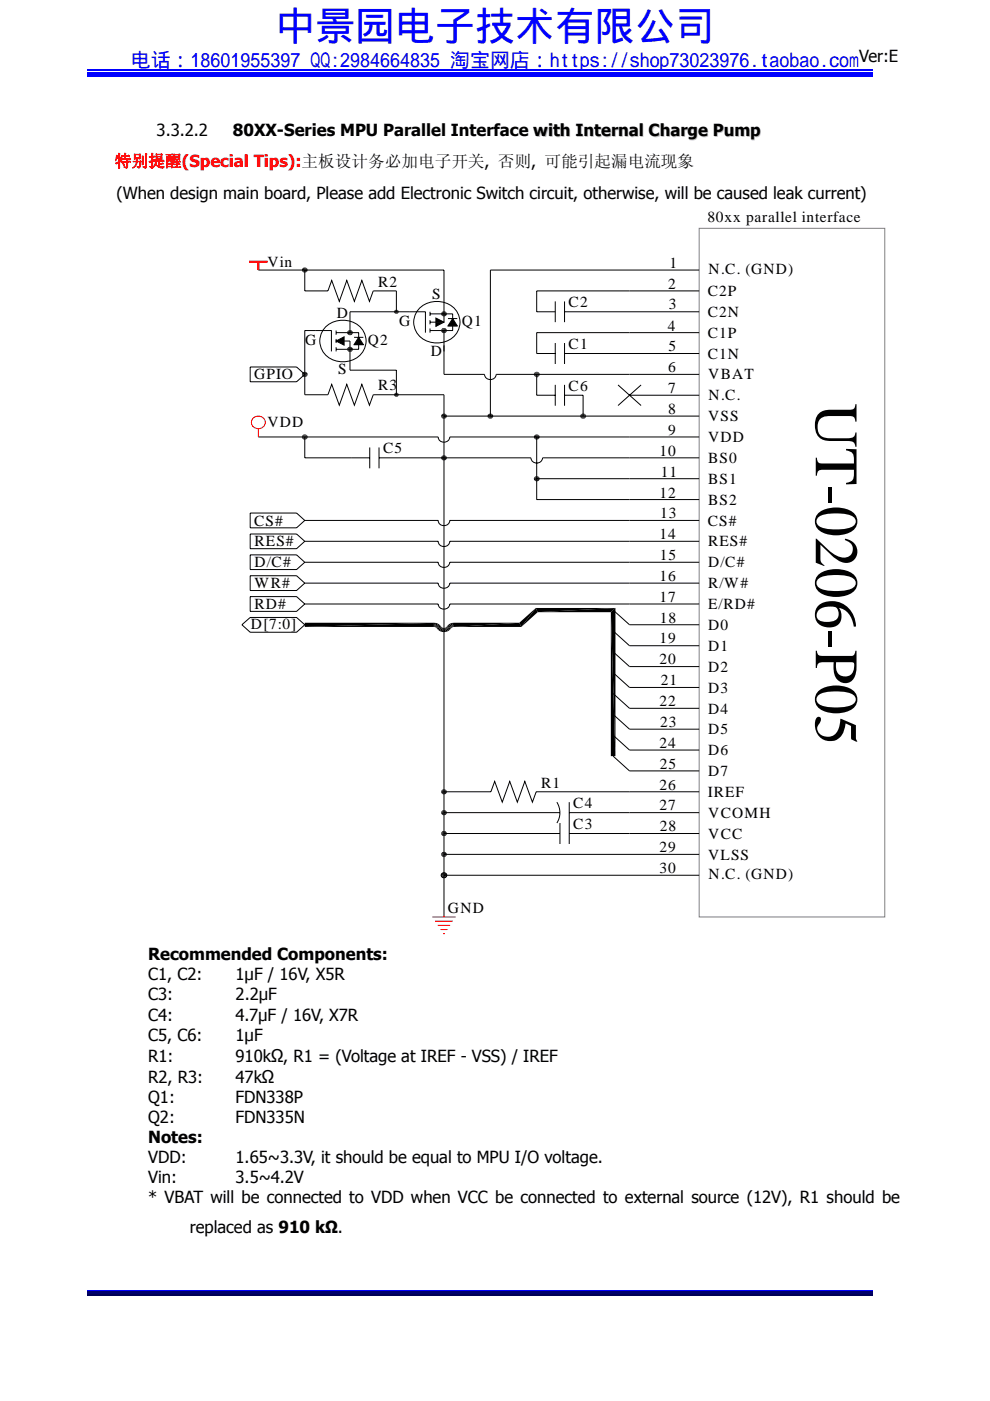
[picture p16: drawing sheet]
<svg xmlns="http://www.w3.org/2000/svg" width="210mm" height="297mm" viewBox="0 0 210 297" stroke-linecap="round" stroke-linejoin="round" font-family="sans-serif">
<defs><g id="words">
<text font-size="13.1" x="173" y="85.5" transform="rotate(90 173 85.5)">UT-0206-P05</text>
<text font-size="8.5" fill="#00f" x="58.4" y="8.5">中景园电子技术有限公司</text>
<text font-size="4.2" fill="#00f" x="27.7" y="14.2">电话：18601955397 QQ:2984664835 淘宝网店：https://shop73023976.taobao.com</text>
<g font-size="3.5">
<text x="182.2" y="13.2">Ver:E</text>
<text x="33.2" y="28.9">3.3.2.2</text>
<text x="49.4" y="28.9">80XX-Series MPU Parallel Interface with Internal Charge Pump</text>
<text x="24.7" y="42.2">(When design main board, Please add Electronic Switch circuit, otherwise, will be caused leak current)</text>
<text x="31.4" y="203.6">Recommended Components:</text>
<text x="31.4" y="207.9">C1, C2:</text>
<text x="50" y="207.9">1μF / 16V, X5R</text>
<text x="31.4" y="212.1">C3:</text>
<text x="50" y="212.1">2.2μF</text>
<text x="31.4" y="216.4">C4:</text>
<text x="31.4" y="220.6">C5, C6:</text>
<text x="50" y="216.4">4.7μF / 16V, X7R</text>
<text x="50" y="220.6">1μF</text>
<text x="31.4" y="225.1">R1:</text>
<text x="50" y="225.1">910kΩ, R1 = (Voltage at IREF - VSS) / IREF</text>
<text x="31.4" y="229.5">R2, R3:</text>
<text x="31.4" y="233.8">Q1:</text>
<text x="50" y="229.5">47kΩ</text>
<text x="50" y="233.8">FDN338P</text>
<text x="31.4" y="238.1">Q2:</text>
<text x="50" y="238.1">FDN335N</text>
<text x="31.4" y="242.3">Notes:</text>
<text x="31.4" y="246.6">VDD:</text>
<text x="31.4" y="250.9">Vin:</text>
<text x="50" y="250.9">3.5~4.2V</text>
<text x="50" y="246.6">1.65~3.3V, it should be equal to MPU I/O voltage.</text>
<text x="31.4" y="255.1">* VBAT will be connected to VDD when VCC be connected to external source (12V), R1 should be</text>
<text x="40.3" y="261.5">replaced as 910 kΩ.</text>
</g>
<text font-size="3.5" fill="#f00" x="24.4" y="35.3">特别提醒(Special Tips):主板设计务必加电子开关, 否则, 可能引起漏电流现象</text>
<g font-size="3.3">
<text x="150" y="47">80xx parallel interface</text>
<text x="56.7" y="56.6">Vin</text>
<text x="142" y="56.8">1</text>
<text x="150.3" y="58">N.C. (GND)</text>
<text x="80.2" y="60.8">R2</text>
<text x="91.6" y="63.4">S</text>
<text x="120.6" y="65.2">C2</text>
<text x="141.7" y="61.2">2</text>
<text x="141.9" y="65.6">3</text>
<text x="150.1" y="62.8">C2P</text>
<text x="71.5" y="67.4">D</text>
<text x="84.7" y="69.2">G</text>
<text x="97.9" y="69.1">Q1</text>
<text x="141.7" y="70.1">4</text>
<text x="150.1" y="67.2">C2N</text>
<text x="150.1" y="71.6">C1P</text>
<text x="64.7" y="73.2">G</text>
<text x="78" y="73.1">Q2</text>
<text x="91.4" y="75.4">D</text>
<text x="120.6" y="74">C1</text>
<text x="141.8" y="74.5">5</text>
<text x="150.1" y="76.1">C1N</text>
<text x="53.9" y="80.5">GPIO</text>
<text x="71.7" y="79.4">S</text>
<text x="80.2" y="82.8">R3</text>
<text x="120.6" y="82.9">C6</text>
<text x="141.7" y="78.9">6</text>
<text x="141.7" y="83.3">7</text>
<text x="150.2" y="80.5">VBAT</text>
<text x="141.8" y="87.8">8</text>
<text x="150.2" y="89.3">VSS</text>
<text x="150.3" y="84.9">N.C.</text>
<text x="56.7" y="90.6">VDD</text>
<text x="141.7" y="92.2">9</text>
<text x="150.2" y="93.7">VDD</text>
<text x="81.2" y="96.1">C5</text>
<text x="139.9" y="96.6">10</text>
<text x="140.2" y="101.1">11</text>
<text x="150.2" y="98.2">BS0</text>
<text x="139.9" y="105.5">12</text>
<text x="150.2" y="102.6">BS1</text>
<text x="150.2" y="107">BS2</text>
<text x="53.9" y="111.4">CS#</text>
<text x="140" y="109.9">13</text>
<text x="150.1" y="111.4">CS#</text>
<text x="54" y="115.9">RES#</text>
<text x="139.9" y="114.3">14</text>
<text x="140" y="118.7">15</text>
<text x="150.2" y="115.9">RES#</text>
<text x="54" y="124.7">WR#</text>
<text x="54" y="120.3">D/C#</text>
<text x="139.9" y="123.1">16</text>
<text x="150.2" y="120.3">D/C#</text>
<text x="150.2" y="124.7">R/W#</text>
<text x="54" y="129.1">RD#</text>
<text x="139.9" y="127.6">17</text>
<text x="140" y="132">18</text>
<text x="150.2" y="129.2">E/RD#</text>
<text x="53.2" y="133.3">D[7:0]</text>
<text x="139.9" y="136.4">19</text>
<text x="150.2" y="133.6">D0</text>
<text x="139.9" y="140.8">20</text>
<text x="150.2" y="142.4">D2</text>
<text x="150.2" y="138">D1</text>
<text x="139.9" y="149.7">22</text>
<text x="140.2" y="145.3">21</text>
<text x="150.2" y="146.9">D3</text>
<text x="140" y="154.1">23</text>
<text x="150.2" y="155.7">D5</text>
<text x="150.2" y="151.3">D4</text>
<text x="139.9" y="158.6">24</text>
<text x="150.2" y="160.1">D6</text>
<text x="114.8" y="167">R1</text>
<text x="139.9" y="167.4">26</text>
<text x="140" y="163">25</text>
<text x="150.2" y="164.5">D7</text>
<text x="121.6" y="171.4">C4</text>
<text x="139.9" y="171.8">27</text>
<text x="150.2" y="169">IREF</text>
<text x="150.2" y="173.4">VCOMH</text>
<text x="121.6" y="175.8">C3</text>
<text x="140" y="176.3">28</text>
<text x="150.2" y="177.8">VCC</text>
<text x="139.9" y="185.1">30</text>
<text x="139.9" y="180.7">29</text>
<text x="150.2" y="182.2">VLSS</text>
<text x="150.3" y="186.4">N.C. (GND)</text>
<text x="95" y="193.5">GND</text>
</g>
</g></defs>
<path d="M18.6 16.1h166.5" fill="none" stroke="#00f" stroke-width=".25"/>
<path d="M18.6 15.2h166.5v.5h-166.5z" fill="#00f"/>
<path d="M18.6 14.8h166.5M18.6 273.6h166.5" fill="none" stroke="#00f" stroke-width=".25"/>
<path d="M18.6 273.7h166.5v.8h-166.5z" fill="#00006b"/>
<path d="M18.6 274.7h166.5" fill="none" stroke="#005" stroke-width=".25"/>
<path d="M148.3 48.4h39.4v146h-39.4z" fill="none" stroke="#808080" stroke-width=".21"/>
<g fill="none" stroke="#000" stroke-width=".21">
<path d="M148.3 57.3h-44.3v30.9M94.2 79.4h8.6a1.25 1.25 0 0 0 1.2 1.1 1.25 1.25 0 0 0 1.2-1.1h43.1M117.8 63.9v4.4M117.8 72.7v4.5M119.7 75h28.6M119.7 66.1h28.6M119.7 63.9v4.4M119.7 72.7v4.5M148.3 70.5h-34.5v4.5h4M148.3 61.7h-34.5v4.4h4M54.8 92.6h38.1a1.23 1.23 0 0 0 1.3 1.2 1.23 1.23 0 0 0 1.2-1.2h52.9M74.5 97.1h3.9"/>
<path d="M78.4 94.9v4.4M80.4 97.1h32.2a1.25 1.25 0 0 0 1.2 1.1 1.25 1.25 0 0 0 1.3-1.1h33.2M80.4 94.9v4.4M94.2 88.2h54.1M94.2 83.7v110.7M113.8 92.6v13.3h34.5M131.1 81.6l4.9 4.4M133.5 83.8h14.8M136 81.6l-4.9 4.4M64.6 110.3h28.3a1.23 1.23 0 0 0 1.3 1.2 1.23 1.23 0 0 0 1.2-1.2h52.9M64.6 114.8h28.3a1.23 1.23 0 0 0 1.3 1.1 1.23 1.23 0 0 0 1.2-1.1h52.9M64.6 119.2h28.3a1.24 1.24 0 0 0 1.3 1.1 1.24 1.24 0 0 0 1.2-1.1h52.9"/>
<path d="M113.8 101.5h34.5M64.6 123.6h28.3a1.24 1.24 0 0 0 1.3 1.1 1.24 1.24 0 0 0 1.2-1.1h52.9M64.6 128.1h28.3a1.24 1.24 0 0 0 1.3 1.1 1.24 1.24 0 0 0 1.2-1.1h52.9M130 129.3l3.5 3.2h14.8M130 133.8l3.5 3.1h14.8M130 138.2l3.5 3.1h14.8M130 142.6l3.5 3.2h14.8M130 147l3.5 3.2h14.8M130 151.5l3.5 3.1h14.8M130 155.9l3.5 3.1h14.8M130 160.3l3.5 3.1h14.8M133.5 167.9h14.8"/>
<path d="M133.5 172.3h14.8M133.5 176.7h14.8M94.2 181.1h54.1M94.2 185.6h54.1"/>
<circle cx="94.2" cy="185.6" r=".59"/>
</g>
<path d="M53.8 88.6a1.41 1.41 0 0 1 2 0 1.41 1.41 0 0 1 0 2 1.41 1.41 0 0 1-2-.1 1.41 1.41 0 0 1 0-1.9zM54.8 90.9v1.7M91.7 194.4h4.9M92.3 195.3h3.8M92.8 196.2h2.7M93.4 197.1h1.5M94 198h.3" fill="none" stroke="#f00" stroke-width=".21"/>
<g fill="#000">
<path d="M93.6 97.1l1.1 .2h-1.1zM93.6 97.1h1.2l-.1 .2zM93.6 96.8l1.2 .3h-1.2zM93.6 96.8h1.1l.1 .3zM93.6 97.3l.9 .3h-.6zM93.6 97.3h1.1l-.2 .3zM93.6 96.8l.3-.2 .8 .2zM93.9 96.6h.6l.2 .2zM93.9 97.6h.6zM93.9 96.6h.6zM103.4 88.2l1.1 .3h-1zM103.4 88.2h1.2l-.1 .3z"/>
<path d="M103.5 87.9l1.1 .3h-1.2zM103.5 87.9h1l.1 .3zM103.5 88.5l.8 .2h-.6zM103.5 88.5h1l-.2 .2zM103.5 87.9l.2-.1 .8 .1zM103.7 87.8h.6l.2 .1zM103.7 88.7h.6zM103.7 87.8h.6zM113.2 92.6l1.2 .3h-1.1zM113.2 92.6h1.3l-.1 .3zM113.3 92.4l1.2 .2h-1.3zM113.3 92.4h1.1l.1 .2z"/>
<path d="M113.3 92.9l.9 .2h-.7zM113.3 92.9h1.1l-.2 .2zM113.3 92.4l.2-.2 .9 .2zM113.5 92.2h.7l.2 .2zM113.5 93.1h.7zM113.5 92.2h.7zM113.2 101.5l1.2 .3h-1.1zM113.2 101.5h1.3l-.1 .3zM113.3 101.2l1.2 .3h-1.3zM113.3 101.2h1.1l.1 .3zM113.3 101.8l.9 .2h-.7zM113.3 101.8h1.1l-.2 .2z"/>
<path d="M113.3 101.2l.2-.2 .9 .2zM113.5 101h.7l.2 .2zM113.5 102h.7zM113.5 101h.7zM64.6 132.9l27.4-.9v.9zM64.6 132h27.4l-27.4 .9zM92 132l.2 .9h-.2zM92.5 132.1l-.1 .9-.2-.1zM92 132l.5 .1-.3 .8zM92.9 132.2l-.3 .9-.2-.1zM92.7 133.2l.8-.4-.6 .8zM92.6 133.1l.6-.6-.5 .7z"/>
<path d="M92.5 132.1l.4 .1-.5 .8zM92.9 133.6l.7-.7-.3 .9zM92.9 132.2l.3 .3-.6 .6zM93.8 133.1l-.1 .9-.4-.2zM93.5 132.8l.1 .1-.7 .7zM93.2 132.5l.3 .3-.8 .4zM93.6 132.9l.2 .2-.5 .7zM94 133.1l.2 .9h-.5zM93.8 133.1h.2l-.3 .9zM94 133.1h.2v.9zM94.2 133.1l.4 .9h-.4zM94.2 133.1h.1l.3 .9z"/>
<path d="M94.3 133.1h.2l.5 .7zM94.5 133.1l.2-.2 .7 .7zM94.3 133.1l.7 .7-.4 .2zM94.8 132.8l.9 .4-1-.3zM94.5 133.1l.9 .5-.4 .2zM95.1 132.5l.7 .6-1-.3zM94.7 132.9l1 .3-.3 .4zM95.1 132.5l.3-.3 .5 .8zM94.8 132.8l1 .3-.1 .1zM95.4 132.2l.4-.1 .3 .8zM95.1 132.5l.8 .5-.1 .1zM95.4 132.2l.7 .7-.2 .1z"/>
<path d="M95.8 132.1l.5-.1v.9zM95.8 132.1l.5 .8h-.2zM96.3 132h13.9l-13.9 .9zM96.3 132.9l13.9-.9 .4 .9zM110.2 132l3.4-3.1-3 4zM113.6 128.9l.4 .9-3.4 3.1zM114 129.8l16.5-.9-.9 .9zM113.6 128.9h16.9l-16.5 .9zM93.6 176.7l1.1 .3h-1.1zM93.6 176.7h1.2l-.1 .3zM93.6 172.3l1.1 .3h-1.1zM93.6 172.3h1.2l-.1 .3z"/>
<path d="M93.6 167.9l1.1 .2h-1.1zM93.6 167.9h1.2l-.1 .2zM93.6 176.4l1.2 .3h-1.2zM93.6 176.4h1.1l.1 .3zM93.6 177l.9 .2h-.6zM93.6 177h1.1l-.2 .2zM93.6 172l1.2 .3h-1.2zM93.6 172h1.1l.1 .3zM93.6 172.6l.9 .2h-.6zM93.6 172.6h1.1l-.2 .2zM93.6 167.6l1.2 .3h-1.2zM93.6 167.6h1.1l.1 .3z"/>
<path d="M93.6 168.1l.9 .3h-.6zM93.6 168.1h1.1l-.2 .3zM93.6 176.4l.3-.2 .8 .2zM93.9 176.2h.6l.2 .2zM93.9 177.2h.6zM93.6 172l.3-.2 .8 .2zM93.9 171.8h.6l.2 .2zM93.9 172.8h.6zM93.6 167.6l.3-.2 .8 .2zM93.9 167.4h.6l.2 .2zM93.9 168.4h.6zM93.9 176.2h.6z"/>
<path d="M93.9 171.8h.6zM93.9 167.4h.6zM129.6 129.8l.9 30.5h-.9zM129.6 129.8l.9-.9v31.4zM93.6 185.6l1.1 .2h-1.1zM93.6 185.6h1.2l-.1 .2zM93.6 181.1l1.1 .3h-1.1zM93.6 181.1h1.2l-.1 .3zM93.6 185.3l1.2 .3h-1.2zM93.6 185.3h1.1l.1 .3zM93.6 185.8l.9 .3h-.6zM93.6 185.8h1.1l-.2 .3z"/>
<path d="M93.6 180.9l1.2 .2h-1.2zM93.6 180.9h1.1l.1 .2zM93.6 181.4l.9 .2h-.6zM93.6 181.4h1.1l-.2 .2zM93.6 185.3l.3-.2 .8 .2zM93.9 185.1h.6l.2 .2zM93.9 186.1h.6zM93.6 180.9l.3-.2 .8 .2zM93.9 180.7h.6l.2 .2zM93.9 181.6h.6zM93.9 185.1h.6zM93.9 180.7h.6z"/>
</g>
<g fill="#f00">
<path d="M54.5 55.5l.6 1.8h-.6z"/>
<path d="M54.5 55.5h.6v1.8z"/>
</g>
<path d="M52.8 55.5h4" fill="none" stroke="#f00" stroke-width=".44"/>
<g fill="none" stroke="#000" stroke-width=".21">
<path d="M54.8 57.3h39.4v11M64.6 57.3v4.4h5l.8-2.2 1.6 4.4 1.6-4.4 1.6 4.4 1.6-4.4 1.6 4.4 .8-2.2h4.9v4.4M53.1 77.8h9.8l1.7 1.6-1.7 1.5h-9.8zM69 69.3a5.2 5.2 0 0 1 8.5 1.8 4.5 4.5 0 0 1-4.8 5.6 4.4 4.4 0 0 1-4.4-2.4 4.4 4.4 0 0 1 .7-5zM70.3 74.5v-4.4h-5.7v13.6h5l.8-2.2 1.6 4.4 1.6-4.4 1.6 4.4 1.6-4.4 1.6 4.4 .8-2.2h15M71.3 72.3l1.7-.9v1.8zM71.3 70.1v.9M71.3 71.9v.8M71.3 73.6v.9M71.3 72.3h2.9v6.2h9.9v5.2M71.3 70.5h4.8v1M74.2 70.5v-4.4h16v4.4"/>
<path d="M75.1 71.5h2M76.1 71.5l1 1.6h-2zM76.1 73.1v1h-4.8M89 65.3a5.3 5.3 0 0 1 8 .9 4.4 4.4 0 0 1-4.3 6.5 4.4 4.4 0 0 1-4.4-2.4 4.4 4.4 0 0 1 .7-5zM91.2 66.1v.9M91.2 67.9v.9M91.2 69.6v.9M91.2 66.5h4.8v1M91.2 68.3h2.5M92.5 67.4l1.7 .9-1.7 .9zM94.2 70.1v9.3M95 67.5h2"/>
<path d="M96 67.5l1 1.6h-2zM96 69.1v1h-4.8M113.8 79.4v4.4h4M64.6 92.6v4.5h9.9M117.8 81.6v4.4M119.7 83.8h4v4.4M119.7 81.6v4.4M53.1 108.8h9.8l1.7 1.5-1.7 1.6h-9.8zM53.1 113.2h9.8l1.7 1.6-1.7 1.5h-9.8zM53.1 117.6h9.8l1.7 1.6-1.7 1.6h-9.8zM51.3 132.5l1.8-1.6h9.8l1.7 1.6-1.7 1.5h-9.8zM53.1 126.5h9.8l1.7 1.6-1.7 1.5h-9.8z"/>
<path d="M53.1 122.1h9.8l1.7 1.5-1.7 1.6h-9.8zM94.2 167.9h9.9l.8-2.2 1.6 4.4 1.6-4.4 1.6 4.4 1.6-4.4 1.6 4.4 .8-2.2h19.8M94.2 172.3h24.6M94.2 176.7h24.6M118.1 170.1a4.1 4.1 0 0 1 0 4.4M118.8 174.5v4.4M120.7 170.1v8.8M120.7 172.3h12.8M120.7 176.7h12.8"/>
</g>
<g fill="#000">
<path d="M64 57.3l1.2 .2h-1.1zM64 57.3h1.3l-.1 .2zM64.1 57l1.2 .3h-1.3zM64.1 57h1.1l.1 .3zM64.1 57.5l.8 .2h-.6zM64.1 57.5h1.1l-.3 .2zM64.3 56.8l.9 .2h-1.1zM64.3 56.8h.6l.3 .2zM64.3 57.7h.6zM64.3 56.8h.6zM64 79.4l1.2 .3h-1.1zM64 79.4h1.3l-.1 .3z"/>
<path d="M64.1 79.1l1.2 .3h-1.3zM64.1 79.1h1.1l.1 .3zM64.1 79.7l.8 .2h-.6zM64.1 79.7h1.1l-.3 .2zM64.1 79.1l.2-.2 .9 .2zM64.3 78.9h.6l.3 .2zM64.3 79.9h.6zM64.3 78.9h.6zM71.3 72.3h1.7v.9zM71.3 72.3l1.7-.9v.9zM73.6 70.5l1.2 .3h-1.1zM73.6 70.5h1.2v.3z"/>
<path d="M73.6 74.1l1.2 .2h-1.1zM73.6 74.1h1.2v.2zM73.7 70.3l1.1 .2h-1.2zM73.7 70.3h1.1v.2zM73.7 70.8l.8 .2h-.6zM73.7 70.8h1.1l-.3 .2zM73.7 73.8l1.1 .3h-1.2zM73.7 73.8h1.1v.3zM73.7 74.3l.8 .2h-.6zM73.7 74.3h1.1l-.3 .2zM73.7 70.3l.2-.2 .9 .2zM73.9 70.1h.6l.3 .2z"/>
<path d="M73.9 71h.6zM73.7 73.8l.2-.2 .9 .2zM73.9 73.6h.6l.3 .2zM73.9 74.5h.6zM73.9 70.1h.6zM73.9 73.6h.6zM75.1 73.1h2zM76.1 71.5l1 1.6h-2zM83.6 66.1l.9 .2h-.8zM83.6 66.1h1l-.1 .2zM83.7 65.9l.9 .2h-1zM83.7 65.9h.8l.1 .2z"/>
<path d="M83.7 66.3l.6 .2zM83.7 66.3h.8l-.2 .2zM83.7 65.9l.1-.2 .7 .2zM83.8 65.7h.5l.2 .2zM83.8 66.5h.5zM83.8 65.7h.5zM92.5 67.4l1.7 .9h-1.7zM92.5 68.3h1.7l-1.7 .9zM93.6 66.5l1.1 .3h-1.1zM93.6 66.5h1.2l-.1 .3zM93.6 70.1l1.1 .3h-1.1zM93.6 70.1h1.2l-.1 .3z"/>
<path d="M93.6 66.3l1.2 .2h-1.2zM93.6 66.3h1.1l.1 .2zM93.6 66.8l.9 .2h-.6zM93.6 66.8h1.1l-.2 .2zM93.6 69.8l1.2 .3h-1.2zM93.6 69.8h1.1l.1 .3zM93.6 70.4l.9 .2h-.6zM93.6 70.4h1.1l-.2 .2zM93.6 66.3l.3-.2 .8 .2zM93.9 66.1h.6l.2 .2zM93.9 67h.6zM93.6 69.8l.3-.2 .8 .2z"/>
<path d="M93.9 69.6h.6l.2 .2zM93.9 70.6h.6zM93.9 66.1h.6zM93.9 69.6h.6zM95 69.1h2zM96 67.5l1 1.6h-2zM113.2 79.4l1.2 .1h-1.2zM113.2 79.4h1.3l-.1 .1zM113.2 79.2l1.3 .2h-1.3zM113.2 79.2h1.2l.1 .2zM113.2 79.5l1.2 .2h-1.1zM113.2 79.5h1.2v.2z"/>
<path d="M113.3 79.1l1.1 .1h-1.2zM113.3 79.1h1.1v.1zM113.3 79.7l1 .1zM113.3 79.7h1.1zM113.3 79.1h1.1zM113.4 79l1 .1zM113.4 79.8l.8 .1zM113.4 79.8h.9zM113.4 79h.9zM113.5 78.9l.8 .1zM113.5 79.9h.5zM113.5 79.9h.7z"/>
<path d="M113.5 78.9h.7zM113.7 78.8l.5 .1zM113.7 79.9h.3zM113.7 78.8h.3zM64 92.6l1.2 .2h-1.1zM64 92.6h1.3l-.1 .2zM64.1 92.5l1.2 .1h-1.3zM64.1 92.5h1.1l.1 .1zM64.1 92.8l1.1 .1h-1.1zM64.1 92.8h1.1v.1zM64.1 92.4l1.1 .1h-1.1zM64.1 92.4h1.1v.1z"/>
<path d="M64.1 92.9l1 .1h-.9zM64.1 92.9h1.1l-.1 .1zM64.2 92.3l1 .1h-1.1zM64.2 92.3l1 .1zM64.2 93l.7 .1zM64.2 93h.9zM64.2 92.3h.9zM64.3 92.2l.8 .1zM64.3 93.1l.5 .1zM64.3 93.1h.6zM64.3 92.2h.6zM64.5 92.1l.4 .1z"/>
<path d="M64.5 93.2h.3zM64.5 92.1h.3zM83.6 83.7l.9 .2h-.8zM83.6 83.7h1l-.1 .2zM83.7 83.5l.9 .2h-1zM83.7 83.5h.8l.1 .2zM83.7 83.9l.6 .2zM83.7 83.9h.8l-.2 .2zM83.7 83.5l.1-.2 .7 .2zM83.8 83.3h.5l.2 .2zM83.8 84.1h.5zM83.8 83.3h.5z"/>
<path d="M93.6 88.2l1.1 .3h-1.1zM93.6 88.2h1.2l-.1 .3zM93.6 87.9l1.2 .3h-1.2zM93.6 87.9h1.1l.1 .3zM93.6 88.5l.9 .2h-.6zM93.6 88.5h1.1l-.2 .2zM93.6 87.9l.3-.1 .8 .1zM93.9 87.8h.6l.2 .1zM93.9 88.7h.6zM93.9 87.8h.6zM123.1 88.2l1.2 .2h-1.2zM123.1 88.2h1.2v.2z"/>
<path d="M123.1 88.1l1.2 .1h-1.2zM123.1 88.1h1.2v.1zM123.1 88.4l1.1 .1h-1.1zM123.1 88.4h1.2l-.1 .1zM123.1 87.9l1.2 .2h-1.2zM123.1 87.9h1.1l.1 .2zM123.1 88.5l1 .1h-.8zM123.1 88.5h1.1l-.1 .1zM123.1 87.9h1.1zM123.3 87.8l.9 .1zM123.3 88.6l.7 .1zM123.3 88.6h.8z"/>
<path d="M123.3 87.8h.8zM123.4 87.8h.7zM123.4 88.7l.4 .1zM123.4 88.7h.6zM123.4 87.8h.6zM123.5 87.7l.5 .1zM123.5 88.8h.3zM123.5 87.7h.3z"/>
</g>
<use href="#words"/>
</svg>
